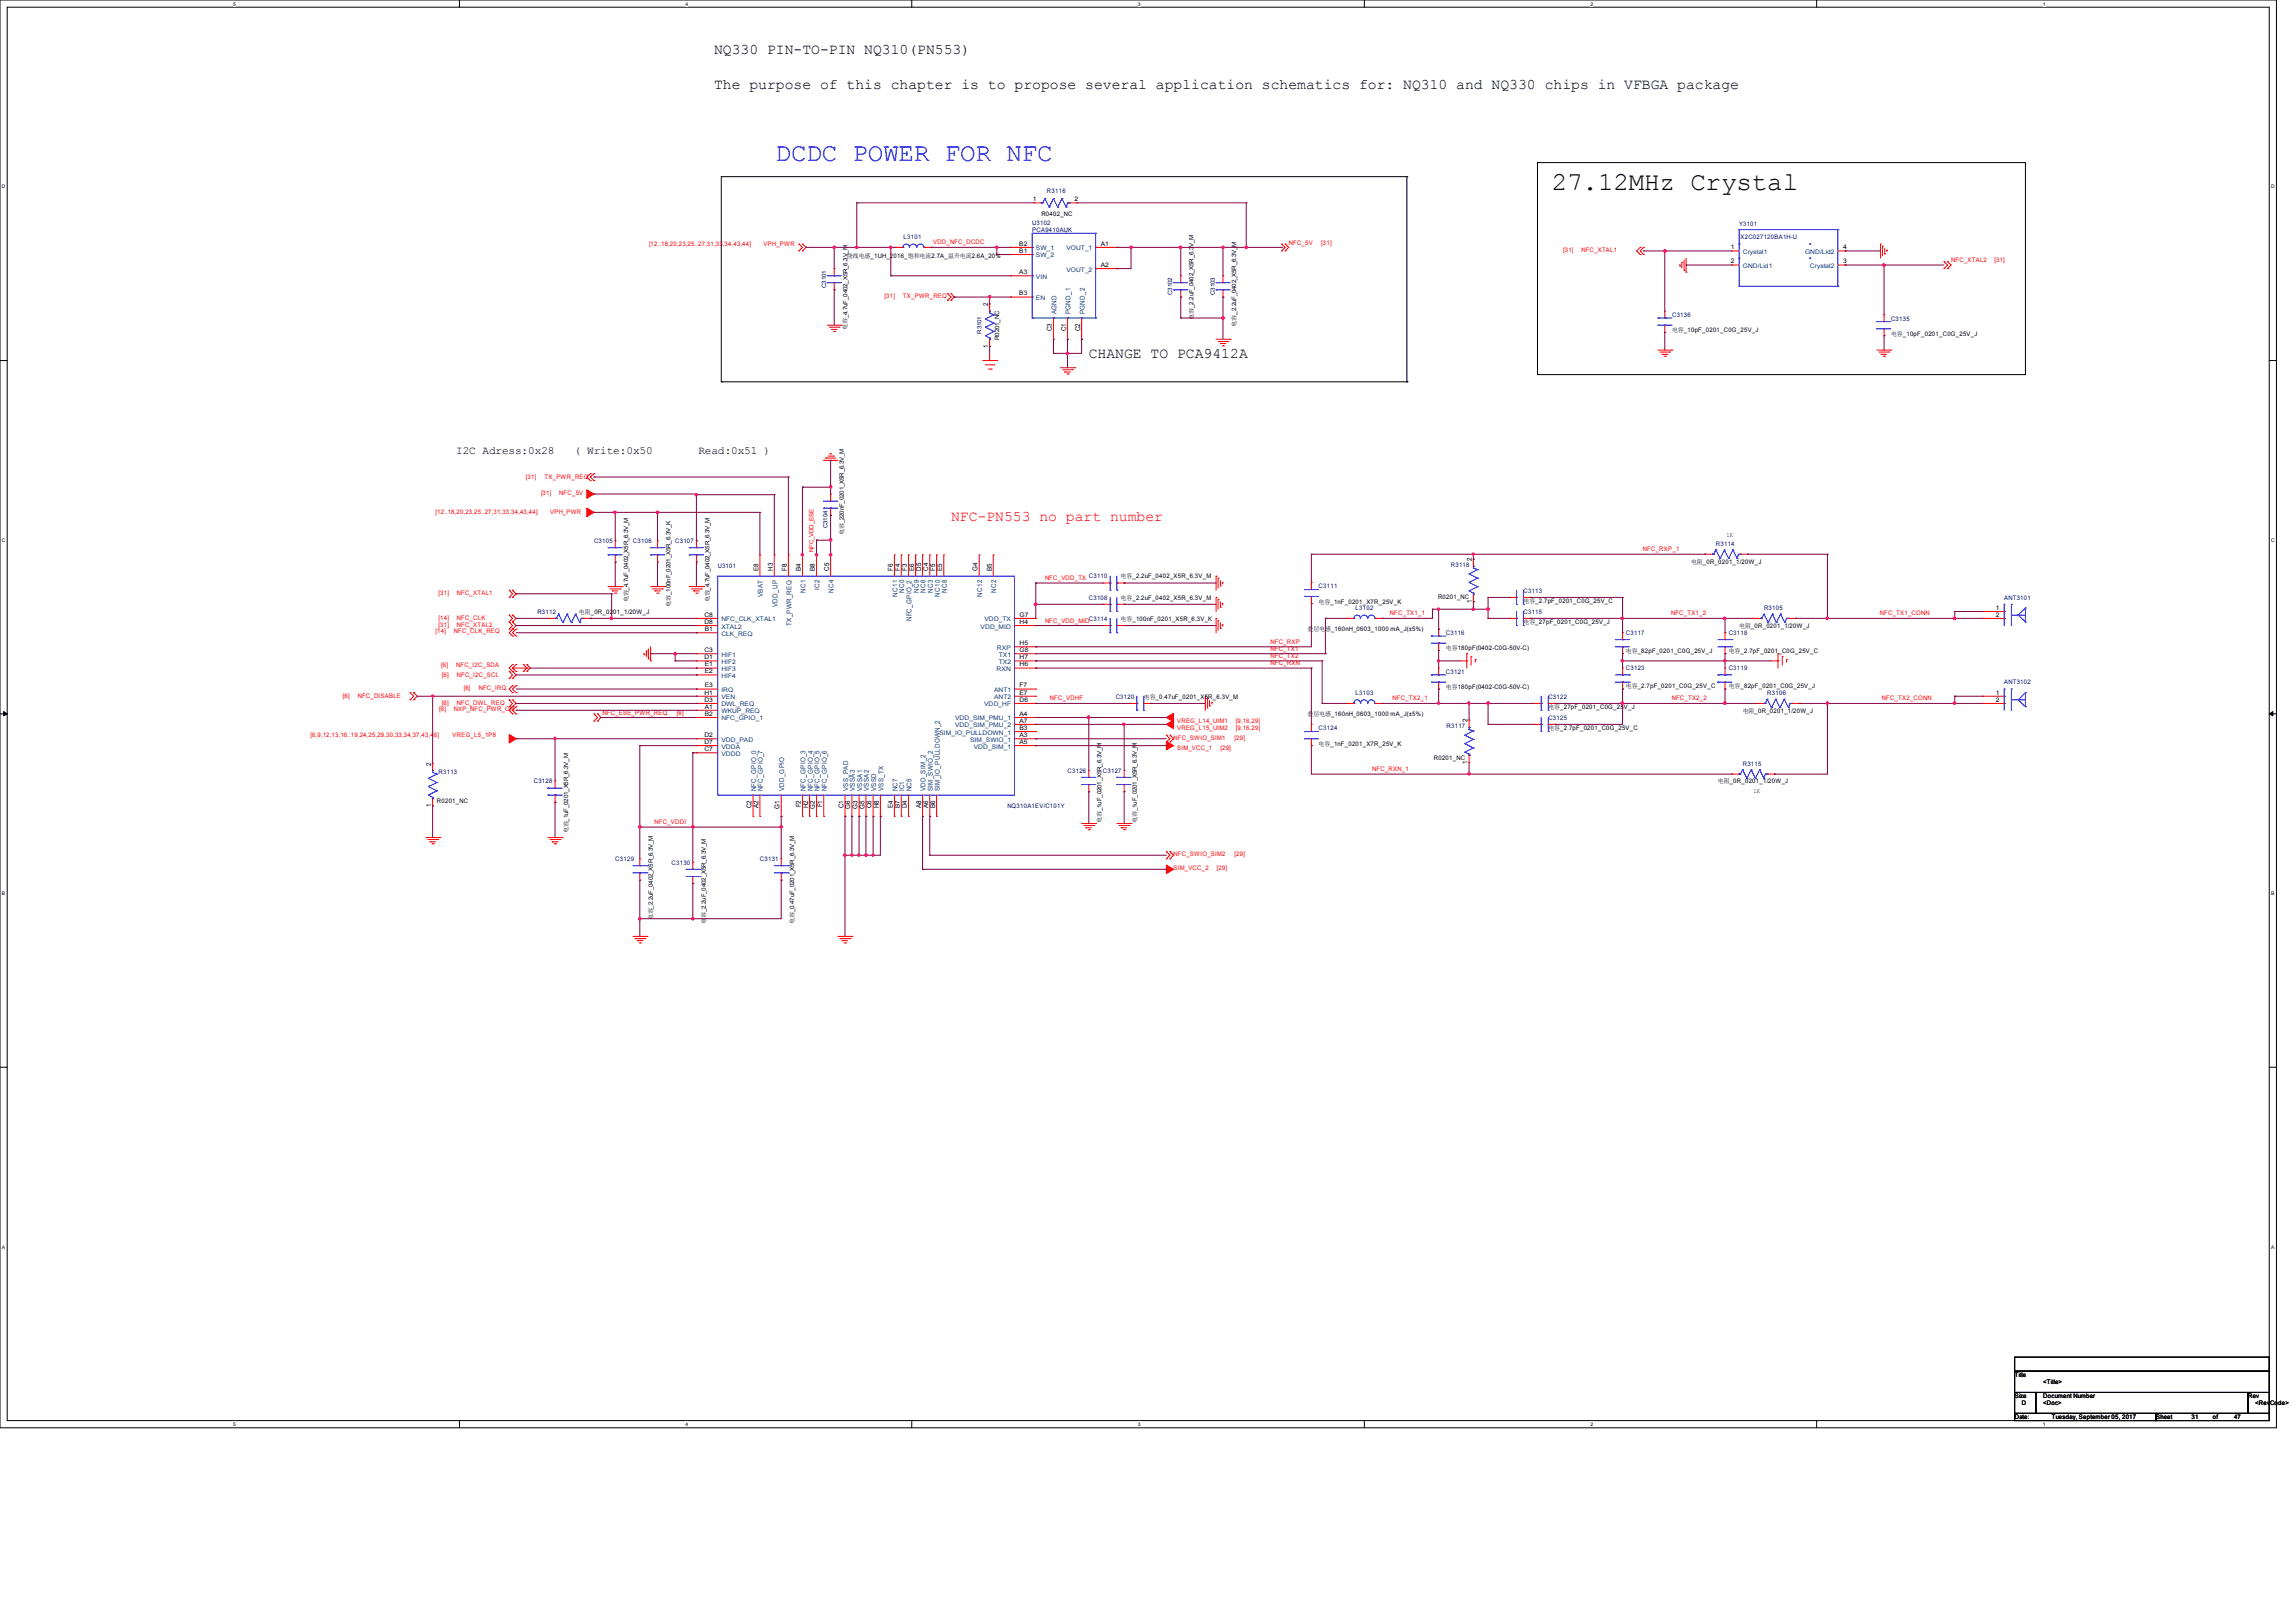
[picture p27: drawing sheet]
<svg xmlns="http://www.w3.org/2000/svg" width="297mm" height="210mm" viewBox="0 0 297 210" stroke-linecap="round" stroke-linejoin="round" font-family="sans-serif">
<defs><g id="words">
<text font-size="3.3" fill="#00f" x="100.3" y="20.8">DCDC POWER FOR NFC</text>
<text font-size="3.3" x="200.7" y="24.6">27.12MHz Crystal</text>
<g font-size="1.9">
<text x="92.4" y="7">NQ330 PIN-TO-PIN NQ310(PN553)</text>
<text x="92.4" y="11.6">The purpose of this chapter is to propose several application schematics for: NQ310 and NQ330 chips in VFBGA package</text>
<text x="140.8" y="46.3">CHANGE TO PCA9412A</text>
</g>
<text font-size="1.9" fill="#f00" x="123" y="67.4">NFC-PN553 no part number</text>
<g font-size="1.4">
<text x="59" y="58.8">I2C Adress:0x28</text>
<text x="74.3" y="58.8">( Write:0x50</text>
<text x="90.4" y="58.8">Read:0x51 )</text>
</g>
<g font-size=".9">
<text x="127.8" y="39.6" transform="rotate(-90 127.8 39.6)">2</text>
<text x="127.8" y="45" transform="rotate(-90 127.8 45)">1</text>
<text x="136.1" y="42.9" transform="rotate(-90 136.1 42.9)">C3</text>
<text x="137.9" y="42.9" transform="rotate(-90 137.9 42.9)">C1</text>
<text x="139.7" y="42.9" transform="rotate(-90 139.7 42.9)">C2</text>
<text x="98.1" y="73.9" transform="rotate(-90 98.1 73.9)">E8</text>
<text x="100" y="73.9" transform="rotate(-90 100 73.9)">H3</text>
<text x="101.8" y="73.9" transform="rotate(-90 101.8 73.9)">F8</text>
<text x="103.6" y="73.9" transform="rotate(-90 103.6 73.9)">B4</text>
<text x="105.4" y="73.9" transform="rotate(-90 105.4 73.9)">B8</text>
<text x="107.2" y="73.9" transform="rotate(-90 107.2 73.9)">C5</text>
<text x="115.5" y="73.9" transform="rotate(-90 115.5 73.9)">F6</text>
<text x="116.4" y="73.9" transform="rotate(-90 116.4 73.9)">F4</text>
<text x="117.3" y="73.9" transform="rotate(-90 117.3 73.9)">F3</text>
<text x="118.3" y="73.9" transform="rotate(-90 118.3 73.9)">E6</text>
<text x="119.1" y="73.9" transform="rotate(-90 119.1 73.9)">D5</text>
<text x="120.1" y="73.9" transform="rotate(-90 120.1 73.9)">C4</text>
<text x="121" y="73.9" transform="rotate(-90 121 73.9)">F5</text>
<text x="121.9" y="73.9" transform="rotate(-90 121.9 73.9)">E5</text>
<text x="126.5" y="73.9" transform="rotate(-90 126.5 73.9)">G4</text>
<text x="128.3" y="73.9" transform="rotate(-90 128.3 73.9)">B5</text>
<text x="190.4" y="72.6" transform="rotate(-90 190.4 72.6)">2</text>
<text x="190.4" y="78" transform="rotate(-90 190.4 78)">1</text>
<text x="189.8" y="93.5" transform="rotate(-90 189.8 93.5)">2</text>
<text x="55.8" y="99.1" transform="rotate(-90 55.8 99.1)">2</text>
<text x="189.8" y="98.8" transform="rotate(-90 189.8 98.8)">1</text>
<text x="55.8" y="104.4" transform="rotate(-90 55.8 104.4)">1</text>
<text x="97.2" y="104.6" transform="rotate(-90 97.2 104.6)">C2</text>
<text x="98.1" y="104.6" transform="rotate(-90 98.1 104.6)">A2</text>
<text x="100.8" y="104.6" transform="rotate(-90 100.8 104.6)">G1</text>
<text x="103.6" y="104.5" transform="rotate(-90 103.6 104.5)">F2</text>
<text x="104.5" y="104.6" transform="rotate(-90 104.5 104.6)">H2</text>
<text x="105.4" y="104.6" transform="rotate(-90 105.4 104.6)">G2</text>
<text x="106.4" y="104.5" transform="rotate(-90 106.4 104.5)">F1</text>
<text x="109.1" y="104.6" transform="rotate(-90 109.1 104.6)">C1</text>
<text x="110" y="104.6" transform="rotate(-90 110 104.6)">G6</text>
<text x="110.9" y="104.6" transform="rotate(-90 110.9 104.6)">G3</text>
<text x="111.8" y="104.6" transform="rotate(-90 111.8 104.6)">G5</text>
<text x="112.7" y="104.6" transform="rotate(-90 112.7 104.6)">C6</text>
<text x="113.7" y="104.6" transform="rotate(-90 113.7 104.6)">H8</text>
<text x="115.5" y="104.6" transform="rotate(-90 115.5 104.6)">E4</text>
<text x="116.4" y="104.6" transform="rotate(-90 116.4 104.6)">B7</text>
<text x="117.3" y="104.6" transform="rotate(-90 117.3 104.6)">D4</text>
<text x="119.1" y="104.6" transform="rotate(-90 119.1 104.6)">A8</text>
<text x="120.1" y="104.6" transform="rotate(-90 120.1 104.6)">A6</text>
<text x="121" y="104.6" transform="rotate(-90 121 104.6)">B6</text>
</g>
<g font-size=".9" fill="#004080">
<text x="136.7" y="40.7" transform="rotate(-90 136.7 40.7)">AGND</text>
<text x="138.5" y="40.7" transform="rotate(-90 138.5 40.7)">PGND_1</text>
<text x="140.3" y="40.7" transform="rotate(-90 140.3 40.7)">PGND_2</text>
<text x="98.7" y="77.3" transform="rotate(-90 98.7 77.3)">VBAT</text>
<text x="104.2" y="76.8" transform="rotate(-90 104.2 76.8)">NC1</text>
<text x="106" y="76.4" transform="rotate(-90 106 76.4)">IC2</text>
<text x="107.8" y="76.8" transform="rotate(-90 107.8 76.8)">NC4</text>
<text x="116.1" y="77.2" transform="rotate(-90 116.1 77.2)">NC11</text>
<text x="117" y="76.8" transform="rotate(-90 117 76.8)">NC0</text>
<text x="118.8" y="76.8" transform="rotate(-90 118.8 76.8)">NC9</text>
<text x="119.7" y="76.8" transform="rotate(-90 119.7 76.8)">NC6</text>
<text x="120.7" y="76.8" transform="rotate(-90 120.7 76.8)">NC3</text>
<text x="121.6" y="77.2" transform="rotate(-90 121.6 77.2)">NC10</text>
<text x="122.5" y="76.8" transform="rotate(-90 122.5 76.8)">NC8</text>
<text x="127.1" y="77.2" transform="rotate(-90 127.1 77.2)">NC12</text>
<text x="128.9" y="76.8" transform="rotate(-90 128.9 76.8)">NC2</text>
<text x="100.6" y="78.6" transform="rotate(-90 100.6 78.6)">VDD_UP</text>
<text x="102.4" y="81" transform="rotate(-90 102.4 81)">TX_PWR_REQ</text>
<text x="117.9" y="80.4" transform="rotate(-90 117.9 80.4)">NFC_GPIO_2</text>
<text x="97.8" y="102.4" transform="rotate(-90 97.8 102.4)">NFC_GPIO_0</text>
<text x="98.7" y="102.4" transform="rotate(-90 98.7 102.4)">NFC_GPIO_7</text>
<text x="101.4" y="102.4" transform="rotate(-90 101.4 102.4)">VDD_GPIO</text>
<text x="104.2" y="102.4" transform="rotate(-90 104.2 102.4)">NFC_GPIO_3</text>
<text x="105.1" y="102.4" transform="rotate(-90 105.1 102.4)">NFC_GPIO_4</text>
<text x="106" y="102.4" transform="rotate(-90 106 102.4)">NFC_GPIO_5</text>
<text x="106.9" y="102.4" transform="rotate(-90 106.9 102.4)">NFC_GPIO_6</text>
<text x="109.7" y="102.4" transform="rotate(-90 109.7 102.4)">VSS_PAD</text>
<text x="110.6" y="102.4" transform="rotate(-90 110.6 102.4)">VSSA3</text>
<text x="111.5" y="102.4" transform="rotate(-90 111.5 102.4)">VSSA1</text>
<text x="112.4" y="102.4" transform="rotate(-90 112.4 102.4)">VSSA2</text>
<text x="113.3" y="102.4" transform="rotate(-90 113.3 102.4)">VSSD</text>
<text x="114.3" y="102.4" transform="rotate(-90 114.3 102.4)">VSS_TX</text>
<text x="116.1" y="102.4" transform="rotate(-90 116.1 102.4)">NC7</text>
<text x="117" y="102.4" transform="rotate(-90 117 102.4)">IC1</text>
<text x="117.9" y="102.4" transform="rotate(-90 117.9 102.4)">NC5</text>
<text x="119.7" y="102.4" transform="rotate(-90 119.7 102.4)">VDD_SIM_2</text>
<text x="120.7" y="102.4" transform="rotate(-90 120.7 102.4)">SIM_SWIO_2</text>
<text x="121.6" y="102.4" transform="rotate(-90 121.6 102.4)">SIM_IO_PULLDOWN_2</text>
</g>
<g font-size=".8" fill="#000080">
<text x="133.5" y="29.1">U3102</text>
<text x="135.4" y="24.9">R3116</text>
<text x="225" y="29.3">Y3101</text>
<text x="116.9" y="30.9">L3101</text>
<text x="133.5" y="30.1">PCA9410AUK</text>
<text x="225.1" y="30.9">X2C027120BA1H-U</text>
<text x="106.9" y="37.3" transform="rotate(-90 106.9 37.3)">C3101</text>
<text x="151.6" y="38.1" transform="rotate(-90 151.6 38.1)">C3102</text>
<text x="157.2" y="38.1" transform="rotate(-90 157.2 38.1)">C3103</text>
<text x="216.3" y="41">C3136</text>
<text x="244.6" y="41.5">C3135</text>
<text x="127" y="43.2" transform="rotate(-90 127 43.2)">R3101</text>
<text x="76.8" y="70.3">C3105</text>
<text x="81.9" y="70.3">C3106</text>
<text x="87.3" y="70.3">C3107</text>
<text x="107" y="68.3" transform="rotate(-90 107 68.3)">C3104</text>
<text x="222" y="70.7">R3114</text>
<text x="92.8" y="73.5">U3101</text>
<text x="140.9" y="74.8">C3110</text>
<text x="140.9" y="77.6">C3108</text>
<text x="170.6" y="76.1">C3111</text>
<text x="187.7" y="73.4">R3118</text>
<text x="197.1" y="76.7">C3113</text>
<text x="259.3" y="77.6">ANT3101</text>
<text x="69.5" y="79.4">R3112</text>
<text x="140.9" y="80.3">C3114</text>
<text x="175.4" y="79">L3102</text>
<text x="187" y="82.2">C3116</text>
<text x="197.1" y="79.4">C3115</text>
<text x="210.3" y="82.2">C3117</text>
<text x="223.6" y="82.2">C3118</text>
<text x="228.2" y="79">R3105</text>
<text x="175.4" y="89.9">L3103</text>
<text x="187" y="87.2">C3121</text>
<text x="210.3" y="86.7">C3123</text>
<text x="223.6" y="86.7">C3119</text>
<text x="228.6" y="89.9">R3106</text>
<text x="259.3" y="88.6">ANT3102</text>
<text x="144.3" y="90.4">C3120</text>
<text x="170.6" y="94.5">C3124</text>
<text x="187.1" y="94.2">R3117</text>
<text x="200.3" y="93.1">C3125</text>
<text x="200.3" y="90.4">C3122</text>
<text x="56.7" y="100.2">R3113</text>
<text x="69.1" y="101.3">C3128</text>
<text x="138.1" y="100">C3126</text>
<text x="142.7" y="100">C3127</text>
<text x="225.4" y="99.1">R3115</text>
<text x="130.3" y="104.6">NQ310A1EV/C101Y</text>
<text x="79.6" y="111.4">C3129</text>
<text x="86.9" y="111.9">C3130</text>
<text x="98.3" y="111.4">C3131</text>
</g>
<g font-size=".8">
<text x="133.6" y="26">1</text>
<text x="134.7" y="27.9">R0402_NC</text>
<text x="139" y="26">2</text>
<text x="109.6" y="33.4">绕线电感_1UH_2016_饱和电流2.7A_温升电流2.6A_20%</text>
<text x="131.8" y="31.8">B2</text>
<text x="131.8" y="32.7">B1</text>
<text x="131.8" y="35.5">A3</text>
<text x="142.4" y="34.5">A2</text>
<text x="142.4" y="31.8">A1</text>
<text x="223.9" y="32.3">1</text>
<text x="223.9" y="34.1">2</text>
<text x="238.4" y="34.1">3</text>
<text x="238.4" y="32.3">4</text>
<text x="131.8" y="38.2">B3</text>
<text x="154.4" y="41.4" transform="rotate(-90 154.4 41.4)">电容_2.2uF_0402_X5R_6.3V_M</text>
<text x="109.6" y="42.7" transform="rotate(-90 109.6 42.7)">电容_4.7uF_0402_X5R_6.3V_M</text>
<text x="129.3" y="44" transform="rotate(-90 129.3 44)">R0201_NC</text>
<text x="159.9" y="42.2" transform="rotate(-90 159.9 42.2)">电容_2.2uF_0402_X5R_6.3V_M</text>
<text x="216.3" y="43">电容_10pF_0201_C0G_25V_J</text>
<text x="244.6" y="43.5">电容_10pF_0201_C0G_25V_J</text>
<text x="109.1" y="69.3" transform="rotate(-90 109.1 69.3)">电容_220nF_0201_X5R_6.3V_M</text>
<text x="223.3" y="69.5">1K</text>
<text x="81.2" y="77.9" transform="rotate(-90 81.2 77.9)">电容_4.7uF_0402_X5R_6.3V_M</text>
<text x="91.8" y="77.9" transform="rotate(-90 91.8 77.9)">电容_4.7uF_0402_X5R_6.3V_M</text>
<text x="145" y="74.8">电容_2.2uF_0402_X5R_6.3V_M</text>
<text x="145" y="77.6">电容_2.2uF_0402_X5R_6.3V_M</text>
<text x="186" y="77.5">R0201_NC</text>
<text x="218.7" y="72.9">电阻_0R_0201_1/20W_J</text>
<text x="74.9" y="79.5">电阻_0R_0201_1/20W_J</text>
<text x="86.7" y="78.5" transform="rotate(-90 86.7 78.5)">电容_100nF_0201_X5R_6.3V_K</text>
<text x="91.1" y="79.8">C8</text>
<text x="91.1" y="80.7">D8</text>
<text x="91.2" y="81.7">B1</text>
<text x="131.9" y="80.7">H4</text>
<text x="131.9" y="79.8">G7</text>
<text x="131.9" y="83.5">H5</text>
<text x="145" y="80.3">电容_100nF_0201_X5R_6.3V_K</text>
<text x="169.1" y="81.7">叠层电感_160nH_0603_1000 mA_J(±5%)</text>
<text x="170.6" y="78.1">电容_1nF_0201_X7R_25V_K</text>
<text x="197.1" y="78.1">电容_2.7pF_0201_C0G_25V_C</text>
<text x="197.1" y="80.8">电容_27pF_0201_C0G_25V_J</text>
<text x="225" y="81.2">电阻_0R_0201_1/20W_J</text>
<text x="258.2" y="78.9">1</text>
<text x="258.2" y="79.8">2</text>
<text x="91.1" y="84.4">C3</text>
<text x="91.1" y="85.3">D1</text>
<text x="91.1" y="89.9">H1</text>
<text x="91.2" y="86.2">E1</text>
<text x="91.2" y="87.1">E2</text>
<text x="91.2" y="88.9">E3</text>
<text x="131.9" y="84.4">G8</text>
<text x="131.9" y="85.3">H7</text>
<text x="131.9" y="89.9">E7</text>
<text x="131.9" y="88.9">F7</text>
<text x="131.9" y="86.2">H6</text>
<text x="187" y="84.2">电容180pF(0402-C0G-50V-C)</text>
<text x="187" y="89.2">电容180pF(0402-C0G-50V-C)</text>
<text x="210.3" y="84.5">电容_82pF_0201_C0G_25V_J</text>
<text x="210.3" y="89">电容_2.7pF_0201_C0G_25V_C</text>
<text x="223.6" y="84.5">电容_2.7pF_0201_C0G_25V_C</text>
<text x="223.6" y="89">电容_82pF_0201_C0G_25V_J</text>
<text x="258.2" y="89.9">1</text>
<text x="91.1" y="95.4">D2</text>
<text x="91.1" y="90.8">D3</text>
<text x="91.2" y="91.7">A1</text>
<text x="91.2" y="92.6">B2</text>
<text x="131.9" y="95.4">A3</text>
<text x="131.9" y="92.6">A4</text>
<text x="131.9" y="93.5">A7</text>
<text x="131.9" y="94.4">B3</text>
<text x="131.9" y="90.8">D6</text>
<text x="148" y="90.4">电容_0.47uF_0201_X5R_6.3V_M</text>
<text x="169.1" y="92.7">叠层电感_160nH_0603_1000 mA_J(±5%)</text>
<text x="200.3" y="94.5">电容_2.7pF_0201_C0G_25V_C</text>
<text x="200.3" y="91.8">电容_27pF_0201_C0G_25V_J</text>
<text x="225.4" y="92.2">电阻_0R_0201_1/20W_J</text>
<text x="258.2" y="90.8">2</text>
<text x="91.1" y="97.2">C7</text>
<text x="91.1" y="96.3">D7</text>
<text x="131.9" y="96.3">A5</text>
<text x="170.6" y="96.5">电容_1nF_0201_X7R_25V_K</text>
<text x="185.5" y="98.3">R0201_NC</text>
<text x="222.2" y="101.3">电阻_0R_0201_1/20W_J</text>
<text x="56.5" y="103.8">R0201_NC</text>
<text x="73.5" y="107.8" transform="rotate(-90 73.5 107.8)">电容_1uF_0201_X5R_6.3V_M</text>
<text x="142.5" y="106.5" transform="rotate(-90 142.5 106.5)">电容_1uF_0201_X5R_6.3V_M</text>
<text x="147.1" y="106.5" transform="rotate(-90 147.1 106.5)">电容_1uF_0201_X5R_6.3V_M</text>
<text x="226.8" y="102.6">1K</text>
<text x="84.5" y="119.1" transform="rotate(-90 84.5 119.1)">电容_2.2uF_0402_X5R_6.3V_M</text>
<text x="91.3" y="119.5" transform="rotate(-90 91.3 119.5)">电容_2.2uF_0402_X5R_6.3V_M</text>
<text x="102.7" y="119.5" transform="rotate(-90 102.7 119.5)">电容_0.47uF_0201_X5R_6.3V_M</text>
<text x="260.6" y="178.2">Title</text>
<text x="264.3" y="179.1">&lt;Title&gt;</text>
<text x="260.6" y="180.9">Size</text>
<text x="260.6" y="183.6">Date:</text>
<text x="261.6" y="181.8">D</text>
<text x="264.3" y="180.9">Document Number</text>
<text x="264.3" y="181.8">&lt;Doc&gt;</text>
<text x="265.4" y="183.6">Tuesday, September 05, 2017</text>
<text x="278.9" y="183.6">Sheet</text>
<text x="283.5" y="183.6">31</text>
<text x="286.2" y="183.6">of</text>
<text x="289" y="183.6">47</text>
<text x="290.8" y="180.9">Rev</text>
<text x="291.7" y="181.8">&lt;RevCode&gt;</text>
</g>
<g font-size=".8" fill="#f00">
<text x="84" y="31.9">[12..18,20,23,25..27,31,33,34,43,44]</text>
<text x="98.8" y="31.9">VPH_PWR</text>
<text x="120.7" y="31.6">VDD_NFC_DCDC</text>
<text x="166.7" y="31.7">NFC_5V</text>
<text x="170.9" y="31.7">[31]</text>
<text x="202.2" y="32.6">[31]</text>
<text x="204.6" y="32.6">NFC_XTAL1</text>
<text x="252.4" y="34">NFC_XTAL2</text>
<text x="258" y="34">[31]</text>
<text x="114.4" y="38.5">[31]</text>
<text x="116.8" y="38.5">TX_PWR_REQ</text>
<text x="68" y="61.9">[31]</text>
<text x="70" y="64.1">[31]</text>
<text x="70.4" y="61.9">TX_PWR_REQ</text>
<text x="72.4" y="64.1">NFC_5V</text>
<text x="56.3" y="66.5">[12..18,20,23,25..27,31,33,34,43,44]</text>
<text x="71.2" y="66.5">VPH_PWR</text>
<text x="105.2" y="71.5" transform="rotate(-90 105.2 71.5)">NFC_VDD_ESE</text>
<text x="212.5" y="71.3">NFC_RXP_1</text>
<text x="56.7" y="77">[31]</text>
<text x="59.1" y="77">NFC_XTAL1</text>
<text x="135.2" y="75.1">NFC_VDD_TX</text>
<text x="56.3" y="82">[14]</text>
<text x="56.7" y="80.2">[14]</text>
<text x="56.7" y="81.2">[31]</text>
<text x="58.7" y="82">NFC_CLK_REQ</text>
<text x="59.1" y="80.2">NFC_CLK</text>
<text x="59.1" y="81.2">NFC_XTAL2</text>
<text x="135.2" y="80.6">NFC_VDD_MID</text>
<text x="164.3" y="83.3">NFC_RXP</text>
<text x="179.8" y="79.6">NFC_TX1_1</text>
<text x="216.2" y="79.6">NFC_TX1_2</text>
<text x="243.2" y="79.6">NFC_TX1_CONN</text>
<text x="57.1" y="86.3">[6]</text>
<text x="57.2" y="87.5">[6]</text>
<text x="59" y="86.3">NFC_I2C_SDA</text>
<text x="59.1" y="87.5">NFC_I2C_SCL</text>
<text x="60" y="89.3">[6]</text>
<text x="61.9" y="89.3">NFC_IRQ</text>
<text x="164.3" y="85.1">NFC_TX2</text>
<text x="164.3" y="86.1">NFC_RXN</text>
<text x="164.3" y="84.2">NFC_TX1</text>
<text x="40.2" y="95.4">[6,9,12,13,16..19,24,25,29,30,33,34,37,43,46]</text>
<text x="44.4" y="90.3">[6]</text>
<text x="46.3" y="90.3">NFC_DISABLE</text>
<text x="56.8" y="92">[6]</text>
<text x="57.2" y="91.2">[6]</text>
<text x="58.6" y="95.4">VREG_L5_1P8</text>
<text x="58.7" y="92">NXP_NFC_PWR_ON</text>
<text x="59.1" y="91.2">NFC_DWL_REQ</text>
<text x="77.9" y="92.5">NFC_ESE_PWR_REQ</text>
<text x="87.6" y="92.5">[6]</text>
<text x="135.8" y="90.6">NFC_VDHF</text>
<text x="151.8" y="95.8">NFC_SWIO_SIM1</text>
<text x="152.3" y="94.4">VREG_L15_UIM2</text>
<text x="152.3" y="93.5">VREG_L14_UIM1</text>
<text x="159.7" y="95.8">[29]</text>
<text x="159.9" y="94.4">[9,16,29]</text>
<text x="159.9" y="93.5">[9,16,29]</text>
<text x="180.1" y="90.6">NFC_TX2_1</text>
<text x="216.3" y="90.6">NFC_TX2_2</text>
<text x="243.4" y="90.6">NFC_TX2_CONN</text>
<text x="152.3" y="97.1">SIM_VCC_1</text>
<text x="157.9" y="97.1">[29]</text>
<text x="177.5" y="99.8">NFC_RXN_1</text>
<text x="84.7" y="106.6">NFC_VDDI</text>
<text x="151.8" y="110.8">NFC_SWIO_SIM2</text>
<text x="151.8" y="112.6">SIM_VCC_2</text>
<text x="157.4" y="112.6">[29]</text>
<text x="159.7" y="110.8">[29]</text>
</g>
<g font-size=".8" fill="#004080">
<text x="134" y="32.4">SW_1</text>
<text x="134" y="33.3">SW_2</text>
<text x="137.9" y="35.1">VOUT_2</text>
<text x="137.9" y="32.4">VOUT_1</text>
<text x="225.4" y="32.9">Crystal1</text>
<text x="225.4" y="34.7">GND/Lid1</text>
<text x="233.5" y="32.9">GND/Lid2</text>
<text x="234.1" y="34.7">Crystal2</text>
<text x="134" y="38.8">EN</text>
<text x="134" y="36.1">VIN</text>
<text x="93.3" y="82.3">CLK_REQ</text>
<text x="93.3" y="80.4">NFC_CLK_XTAL1</text>
<text x="93.3" y="81.3">XTAL2</text>
<text x="126.8" y="81.3">VDD_MID</text>
<text x="127.4" y="80.4">VDD_TX</text>
<text x="93.3" y="85">HIF1</text>
<text x="93.3" y="85.9">HIF2</text>
<text x="93.3" y="86.8">HIF3</text>
<text x="93.3" y="87.7">HIF4</text>
<text x="93.3" y="89.5">IRQ</text>
<text x="128.6" y="89.5">ANT1</text>
<text x="128.9" y="86.8">RXN</text>
<text x="129" y="84.1">RXP</text>
<text x="129.2" y="85">TX1</text>
<text x="129.2" y="85.9">TX2</text>
<text x="93.3" y="92.3">WKUP_REQ</text>
<text x="93.3" y="93.2">NFC_GPIO_1</text>
<text x="93.3" y="96">VDD_PAD</text>
<text x="93.3" y="91.4">DWL_REQ</text>
<text x="93.3" y="90.5">VEN</text>
<text x="121.5" y="95">SIM_IO_PULLDOWN_1</text>
<text x="123.5" y="93.2">VDD_SIM_PMU_1</text>
<text x="123.5" y="94.1">VDD_SIM_PMU_2</text>
<text x="125.5" y="96">SIM_SWIO_1</text>
<text x="127.3" y="91.4">VDD_HF</text>
<text x="128.6" y="90.5">ANT2</text>
<text x="93.3" y="97.8">VDDD</text>
<text x="93.3" y="96.9">VDDA</text>
<text x="126" y="96.9">VDD_SIM_1</text>
</g>
<g font-size=".6">
<text x="30.2" y=".7">5</text>
<text x="88.7" y=".7">4</text>
<text x="147.2" y=".7">3</text>
<text x="205.7" y=".7">2</text>
<text x="264.2" y=".7">1</text>
<text x=".3" y="24.4">D</text>
<text x="293.8" y="24.4">D</text>
<text x=".3" y="70.1">C</text>
<text x="293.8" y="70.1">C</text>
<text x=".3" y="115.8">B</text>
<text x="293.8" y="115.8">B</text>
<text x=".3" y="161.5">A</text>
<text x="293.8" y="161.5">A</text>
<text x="30.2" y="184.5">5</text>
<text x="88.7" y="184.5">4</text>
<text x="147.2" y="184.5">3</text>
<text x="205.7" y="184.5">2</text>
<text x="264.2" y="184.5">1</text>
</g>
</g></defs>
<path d="M0 0h294.5v184.7h-294.5zM.9 .9h292.6v182.9h-292.6z" fill="none" stroke="#000" stroke-width=".13"/>
<g fill="#fff">
<path d="M30.2 .1h.3v.7h-.3z"/>
<path d="M30.2 183.9h.3v.8h-.3z"/>
</g>
<path d="M59.4 0v.9M59.4 183.8v.9" fill="none" stroke="#000" stroke-width=".13"/>
<g fill="#fff">
<path d="M88.7 .1h.3v.7h-.3z"/>
<path d="M88.7 183.9h.3v.8h-.3z"/>
</g>
<path d="M117.9 0v.9M117.9 183.8v.9" fill="none" stroke="#000" stroke-width=".13"/>
<g fill="#fff">
<path d="M147.2 .1h.3v.7h-.3z"/>
<path d="M147.2 183.9h.3v.8h-.3z"/>
</g>
<path d="M176.5 0v.9M176.5 183.8v.9" fill="none" stroke="#000" stroke-width=".13"/>
<g fill="#fff">
<path d="M205.7 .1h.4v.7h-.4z"/>
<path d="M205.7 183.9h.4v.8h-.4z"/>
</g>
<path d="M235 0v.9M235 183.8v.9" fill="none" stroke="#000" stroke-width=".13"/>
<g fill="#fff">
<path d="M264.2 .1h.4v.7h-.4z"/>
<path d="M264.2 183.9h.4v.8h-.4z"/>
<path d="M.3 23.8h.4v.7h-.4z"/>
<path d="M293.8 23.8h.5v.7h-.5z"/>
<path d="M.3 69.5h.4v.7h-.4z"/>
<path d="M293.8 69.5h.5v.7h-.5z"/>
</g>
<path d="M0 46.7h.9M293.5 46.7h1" fill="none" stroke="#000" stroke-width=".13"/>
<g fill="#fff">
<path d="M.3 115.2h.4v.8h-.4z"/>
<path d="M293.8 115.2h.4v.8h-.4z"/>
</g>
<path d="M0 92.4h.9M293.5 92.4h1" fill="none" stroke="#000" stroke-width=".13"/>
<path d="M.5 92.1l.4 .3-.4 .2zM293.5 92.4l.5-.3v.5z" fill="#000" stroke="#000" stroke-width=".13"/>
<g fill="#fff">
<path d="M.3 161h.3v.7h-.3z"/>
<path d="M293.8 161h.4v.7h-.4z"/>
</g>
<g fill="none" stroke="#000" stroke-width=".13">
<path d="M182 22.9h-88.7v26.5M182 22.9h.1M182 22.9v26.5M198.9 21h63.1v27.5h-63.1zM93.3 49.4h.1M93.3 49.4h88.7M182 49.4h.1M0 138.1h.9M293.5 138.1h1M260.6 175.6h32.9v1.8h-32.9zM260.6 177.4h32.9v2.8h-32.9zM260.6 180.2h2.8v2.7h-2.8z"/>
<path d="M260.6 182.9h18.3v.9h-18.3zM263.4 180.2h27.4v2.7h-27.4zM278.9 182.9h14.6v.9h-14.6zM290.8 180.2h2.7v2.7h-2.7z"/>
</g>
<g fill="none" stroke="#f00" stroke-width=".13">
<path d="M103.3 31.6h.1M103.3 32.5h.1M103.3 31.6l.5 .4-.5 .5M103.8 32.5h.1M103.8 31.6h.1M103.8 31.6l.5 .4-.5 .5M107.9 34.8h.1M107.9 37.5h.1M107.9 34.8v.9M107.9 36.6v.9M115.9 32h.9M115.9 32h.1"/>
<path d="M119.5 32h.9M120.4 32h.1M122.6 38h.1M122.6 38.9h.1M122.6 38l.4 .4-.4 .5M123 38l.4 .4-.4 .5M123 38.9h.1M123 38h.1M128 39.3h.1M128 39.3v1M130.8 38.4h2.7M130.8 32h2.7"/>
<path d="M130.8 32.9h2.7M130.8 35.7h2.7M130.8 38.4h.1M130.8 32h.1M130.8 32.9h.1M130.8 35.7h.1M133.8 26.2h.1M133.8 26.2h.9M138.3 26.2h1M139.3 26.2h.1M141.7 32h2.8M141.7 34.8h2.8"/>
<path d="M144.5 34.8h.1M144.5 32h.1M152.7 35.7h.1M152.7 38.4h.1M152.7 35.7v.9M152.7 37.5v.9M158.2 35.7h.1M158.2 38.4h.1M158.2 35.7v.9M158.2 37.5v.9M165.8 32.5h.1M165.8 31.6h.1"/>
<path d="M165.8 31.6l.4 .4-.4 .5M166.2 32.5h.1M166.2 31.6h.1M166.2 31.6l.5 .4-.5 .5M212.2 32l-.5 .5 .5 .4M212.2 32h.1M212.2 32.9h.1M212.6 32l-.4 .5 .4 .4M212.6 32h.1M212.6 32.9h.1M217.3 34.4h.1M217.3 34.2v.2"/>
<path d="M217.6 34h.1M217.6 34v.7M217.8 35h.1M217.8 33.7v1.3M218.1 35.2h.1M218.1 33.4v1.8M224 32.5h.1M224 34.3h.1M224 32.5h1M224 34.3h1M237.7 32.5h1M237.7 34.3h1"/>
<path d="M238.7 34.3h.1M238.7 32.5h.1M243.2 31.6h.1M243.2 31.6v1.8M243.5 31.8h.1M243.5 31.8v1.3M243.8 32.9h.1M243.8 32.1v.8M244.1 32.4h.1M244.1 32.4v.2M251.5 34.8h.1M251.5 33.9h.1"/>
<path d="M251.5 33.9l.4 .4-.4 .5M251.9 34.8h.1M251.9 33.9h.1M251.9 33.9l.5 .4-.5 .5M106.6 59.6h.1M106.6 59.6h1.8M106.8 59.3h.1M106.8 59.3h1.3M107 42.1h1.8M107.1 59h.7M107.3 42.3h1.2M107.4 58.7h.2"/>
<path d="M107.4 58.7h.1M107.6 42.6h.1M107.6 42.6h.7M107.8 59h.1M107.8 42.9h.2M108 42.9h.1M108.5 42.3h.1M108.8 42.1h.1M127.1 46.7h1.8M127.5 47.2h1.1M127.8 47.8h.4M128 46.7h.1"/>
<path d="M128 44.8h.1M128 43.9v.9M128 45.7v1M128.2 47.8h.1M128.6 47.2h.1M128.9 46.7h.1M136.3 43.9h.1M136.3 41.1v2.8M137.2 47.6h1.8M137.5 47.8h1.2M137.7 48.1h.1M137.7 48.1h.8"/>
<path d="M138 48.4h.2M138.1 43.9h.1M138.1 41.1v2.8M138.2 48.4h.1M138.7 47.8h.1M139 47.6h.1M139.9 43.9h.1M139.9 41.1v2.8M157.3 43.9h1.8M157.6 44.2h1.2M157.9 44.4h.1M157.9 44.4h.7"/>
<path d="M158.1 44.7h.2M158.3 44.7h.1M158.8 44.2h.1M159.1 43.9h.1M214.5 45.3h1.8M214.7 45.6h1.3M215 45.8h.7M215 45.8h.1M215.3 46.1h.1M215.3 40.3h.1M215.3 43h.1M215.3 40.3v.8"/>
<path d="M215.3 42.1v.9M215.4 46.1h.1M216 45.6h.1M216.3 45.3h.1M242.8 45.3h1.8M243.1 45.6h1.2M243.3 45.8h.8M243.3 45.8h.1M243.6 46.1h.2M243.7 40.7h.1M243.7 43.4h.1M243.7 40.7v.9"/>
<path d="M243.7 42.5v.9M243.8 46.1h.1M244.3 45.6h.1M244.6 45.3h.1M65.9 79.6l.4 .4-.4 .5M65.9 76.4l.4 .4-.4 .5M65.9 79.6h.1M65.9 76.4h.1M65.9 77.3h.1M66.3 79.6l.5 .4-.5 .5M66.3 76.4l.5 .4-.5 .5M66.3 79.6h.1"/>
<path d="M66.3 77.3h.1M66.3 76.4h.1M76.4 61.3l-.5 .4 .5 .5M76.4 61.3h.1M76.4 62.2h.1M76.8 61.3h.1M76.8 62.2h.1M76.8 61.3l-.4 .4 .4 .5M78.7 75.9h1.8M78.9 76.2h1.3M79.2 76.5h.1M79.2 76.5h.7"/>
<path d="M79.5 76.8h.2M79.6 70h.1M79.6 72.7h.1M79.6 70v.9M79.6 71.8v.9M79.7 76.8h.1M80.2 76.2h.1M80.5 75.9h.1M84.2 75.9h1.8M84.4 76.2h1.3M84.7 76.5h.7M84.7 76.5h.1"/>
<path d="M85 76.8h.1M85 70h.1M85 72.7h.1M85 70v.9M85 71.8v.9M85.1 76.8h.1M85.7 76.2h.1M86 75.9h.1M89.2 75.9h1.8M89.5 76.2h1.2M89.7 76.5h.1M89.7 76.5h.8"/>
<path d="M90 76.8h.2M90.1 70h.1M90.1 72.7h.1M90.1 70v.9M90.1 71.8v.9M90.2 76.8h.1M90.7 76.2h.1M91 75.9h.1M98.3 71.8h.1M98.3 71.8v2.7M100.2 71.8h.1M100.2 71.8v2.7"/>
<path d="M102 71.8h.1M102 71.8v2.7M103.8 71.8h.1M103.8 71.8v2.7M105.6 71.8h.1M105.6 71.8v2.7M107.4 63.9h.1M107.4 66.7h.1M107.4 71.8h.1M107.4 63.9v1M107.4 65.7v1M107.4 71.8v2.7"/>
<path d="M115.7 71.8h.1M115.7 71.8v2.7M116.6 71.8h.1M116.6 71.8v2.7M117.5 71.8h.1M117.5 71.8v2.7M118.4 71.8h.1M118.4 71.8v2.7M119.3 71.8h.1M119.3 71.8v2.7M120.3 71.8h.1M120.3 71.8v2.7"/>
<path d="M121.2 71.8h.1M121.2 71.8v2.7M122.1 71.8h.1M122.1 71.8v2.7M126.7 71.8h.1M126.7 71.8v2.7M128.5 71.8h.1M128.5 71.8v2.7M142.7 75.4h.9M142.7 78.2h.9M142.7 75.4h.1M142.7 78.2h.1"/>
<path d="M144.5 75.4h.9M144.5 78.2h.9M145.4 75.4h.1M145.4 78.2h.1M157.3 74.5h.1M157.3 77.3h.1M157.3 74.5v1.9M157.3 77.3v1.8M157.6 74.8h.1M157.6 77.6h.1M157.6 74.8v1.3M157.6 77.6v1.2"/>
<path d="M157.9 75.8h.1M157.9 78.6h.1M157.9 75.1v.7M157.9 77.9v.7M158.1 75.4h.1M158.1 78.1h.1M158.1 75.4v.2M158.1 78.1v.2M169.6 75.4h.1M169.6 78.1h.1M169.6 75.4v.9M169.6 77.2v.9"/>
<path d="M190.6 77.9h.1M190.6 72.3h.1M190.6 72.3v1M190.6 76.9v1M195.2 77.3h.1M195.2 77.3h1M197.1 77.3h.9M198 77.3h.1M220.6 71.7h.9M220.6 71.7h.1M225.1 71.7h1M226.1 71.7h.1"/>
<path d="M256.5 79.1h.1M256.5 79.1h2.7M53 89.6l.5 .5-.5 .5M53 89.6h.1M53 90.6h.1M53.5 90.6h.1M53.5 89.6h.1M53.5 89.6l.5 .5-.5 .5M56 98.8h.1M56 98.8v.9M65.9 86.9l.4 .4-.4 .5M65.9 90.6l.4 .4-.4 .4"/>
<path d="M65.9 80.5l.4 .4-.4 .5M65.9 80.5h.1M65.9 86.9h.1M65.9 87.8h.1M65.9 90.6h.1M65.9 91.4h.1M65.9 81.4h.1M66.3 90.6l.5 .4-.5 .4M66.3 80.5l.5 .4-.5 .5M66.3 80.5h.1M66.3 81.4h.1M66.3 82.3h.1"/>
<path d="M66.3 87.8h.1M66.3 86.9h.1M66.3 86h.1M66.3 88.7h.1M66.3 89.6h.1M66.3 91.4h.1M66.3 90.6h.1M66.3 92.4h.1M66.3 86.4l.5 .5M66.3 86.4h1.9M66.3 81.4l-.4 .5 .4 .4M66.3 86l-.4 .4 .9 .9-.5 .5"/>
<path d="M66.3 88.7l-.4 .5 .4 .4M66.3 91.4l-.4 .5 .4 .5M66.8 81.4h.1M66.8 82.3h.1M66.8 86h.1M66.8 86.9h.1M66.8 88.7h.1M66.8 89.6h.1M66.8 91.4h.1M66.8 92.4h.1M66.8 81.4l-.5 .5 .5 .4M66.8 86l-.5 .4"/>
<path d="M66.8 88.7l-.5 .5 .5 .4M66.8 91.4l-.5 .5 .5 .5M67.7 86h.1M67.7 86.9h.1M67.7 86l.5 .4M68.2 86l.4 .4-.4 .5M68.2 86.9h.1M68.2 86h.1M68.2 86.4h.1M68.2 86.4l-.5 .5M70.9 80h.9M70.9 80h.1"/>
<path d="M75.4 80h1M76.4 80h.1M76.8 92.4h.1M76.8 93.3h.1M76.8 92.4l.5 .4-.5 .5M77.3 92.4l.4 .4-.4 .5M77.3 93.3h.1M77.3 92.4h.1M83.3 84.7h.1M83.3 84.5v.2M83.6 84.2h.1M83.6 84.2v.8"/>
<path d="M83.9 85.3h.1M83.9 83.9v1.4M84.2 85.5h.1M84.2 83.7v1.8M90.1 91.9h.1M90.1 81.9h.1M90.1 92.8h.1M90.1 84.6h.1M90.1 97.4h.1M90.1 80h.1M90.1 85.5h.1M90.1 95.6h.1"/>
<path d="M90.1 91h.1M90.1 96.5h.1M90.1 80.9h.1M90.1 86.4h.1M90.1 87.3h.1M90.1 89.2h.1M90.1 90.1h.1M90.1 85.5h2.7M90.1 86.4h2.7M90.1 80h2.7M90.1 91h2.7M90.1 90.1h2.7"/>
<path d="M90.1 80.9h2.7M90.1 91.9h2.7M90.1 95.6h2.7M90.1 92.8h2.7M90.1 96.5h2.7M90.1 81.9h2.7M90.1 84.6h2.7M90.1 97.4h2.7M90.1 87.3h2.7M90.1 89.2h2.7M131.2 85.5h2.8M131.2 86.4h2.8"/>
<path d="M131.2 80h2.8M131.2 93.7h2.8M131.2 91h2.8M131.2 90.1h2.8M131.2 80.9h2.8M131.2 95.6h2.8M131.2 92.8h2.8M131.2 96.5h2.8M131.2 94.7h2.8M131.2 84.6h2.8M131.2 89.2h2.8M131.2 83.7h2.8"/>
<path d="M134 95.6h.1M134 92.8h.1M134 96.5h.1M134 93.7h.1M134 94.7h.1M134 91h.1M134 90.1h.1M134 89.2h.1M134 80h.1M134 84.6h.1M134 80.9h.1M134 83.7h.1"/>
<path d="M134 86.4h.1M134 85.5h.1M140.8 99.7h.1M140.8 99.7v.9M142.7 80.9h.9M142.7 80.9h.1M144.5 80.9h.9M145.4 99.7h.1M145.4 80.9h.1M145.4 99.7v.9M146.1 91h.1M146.1 91h1"/>
<path d="M148 91h.9M148.9 91h.1M150.9 96h.1M150.9 95.1h.1M150.9 95.1l.4 .5-.4 .4M151.3 95.1l.5 .5-.5 .4M151.3 96h.1M151.3 95.1h.1M155.9 90.1h.1M155.9 90.1v1.8M156.2 90.3h.1M156.2 90.3v1.4"/>
<path d="M156.5 91.4h.1M156.5 90.6v.8M156.8 90.9h.1M156.8 90.9v.2M157.3 80h.1M157.3 80v1.9M157.6 80.3h.1M157.6 80.3v1.3M157.9 81.3h.1M157.9 80.6v.7M158.1 80.9h.1M158.1 80.9v.1"/>
<path d="M169.6 93.7h.1M169.6 96.5h.1M169.6 93.7v1M169.6 95.6v.9M174.2 80h.1M174.2 91h.1M174.2 80h.9M174.2 91h.9M177.9 80h.9M177.9 91h.9M178.8 80h.1M178.8 91h.1"/>
<path d="M186.1 81.4h.1M186.1 84.2h.1M186.1 86.4h.1M186.1 89.2h.1M186.1 81.4v.9M186.1 83.2v1M186.1 86.4v.9M186.1 88.3v.9M188.8 85.5h.9M189.7 85.5h.1M189.7 84.6h.1M189.7 84.6v1.8"/>
<path d="M190 98.7h.1M190 93.2h.1M190 93.2v.9M190 97.7v1M190.3 85h.1M190.3 85v1.1M190.8 85.3h.1M190.8 85.3v.4M195.2 80h.1M195.2 80h1M197.1 80h.9M198 80h.1"/>
<path d="M198.5 93.7h.1M198.5 91h.1M198.5 93.7h.8M198.5 91h.8M200.3 93.7h.9M200.3 91h.9M201.2 93.7h.1M201.2 91h.1M209.9 81.9h.1M209.9 84.6h.1M209.9 89.2h.1M209.9 86.4h.1"/>
<path d="M209.9 81.9v.9M209.9 83.7v.9M209.9 86.4v.9M209.9 88.3v.9M223.1 84.6h.1M223.1 81.9h.1M223.1 86.4h.1M223.1 89.2h.1M223.1 81.9v.9M223.1 83.7v.9M223.1 86.4v.9M223.1 88.3v.9"/>
<path d="M226.8 80h.1M226.8 80h.9M227.2 91h.1M227.2 91h1M229.1 85.5h.9M230 85.5h.1M230 84.6h.1M230 84.6v1.8M230.5 85h.1M230.5 85v1.1M231.1 85.3h.1M231.1 85.3v.4"/>
<path d="M231.4 80h.9M231.8 91h.9M232.3 80h.1M232.7 91h.1M256.5 80h.1M256.5 90.1h.1M256.5 91h.1M256.5 80h2.7M256.5 91h2.7M256.5 90.1h2.7M55.1 108.4h1.8M55.3 108.6h1.3"/>
<path d="M55.6 108.9h.1M55.6 108.9h.7M55.9 109.2h.1M56 104.3h.1M56 103.3v1M56 109.2h.1M56.6 108.6h.1M56.9 108.4h.1M70.9 108.4h1.8M71.2 108.6h1.2M71.4 108.9h.8M71.4 108.9h.1"/>
<path d="M71.7 109.2h.2M71.8 101h.1M71.8 103.8h.1M71.8 101v1M71.8 102.9v.9M71.9 109.2h.1M72.4 108.6h.1M72.7 108.4h.1M82.8 113.9h.1M82.8 111.1h.1M82.8 111.1v.9M82.8 112.9v1"/>
<path d="M89.6 114.3h.1M89.6 111.6h.1M89.6 111.6v.9M89.6 113.4v.9M97.4 105.6h.1M97.4 102.9v2.7M98.3 105.6h.1M98.3 102.9v2.7M101 105.6h.1M101 113.9h.1M101 111.1h.1M101 102.9v2.7"/>
<path d="M101 111.1v.9M101 112.9v1M103.8 105.6h.1M103.8 102.9v2.7M104.7 105.6h.1M104.7 102.9v2.7M105.6 105.6h.1M105.6 102.9v2.7M106.6 105.6h.1M106.6 102.9v2.7M109.3 105.6h.1M109.3 102.9v2.7"/>
<path d="M110.2 105.6h.1M110.2 102.9v2.7M111.1 105.6h.1M111.1 102.9v2.7M112 105.6h.1M112 102.9v2.7M112.9 105.6h.1M112.9 102.9v2.7M113.9 105.6h.1M113.9 102.9v2.7M115.7 105.6h.1M115.7 102.9v2.7"/>
<path d="M116.6 105.6h.1M116.6 102.9v2.7M117.5 105.6h.1M117.5 102.9v2.7M119.3 105.6h.1M119.3 102.9v2.7M120.3 105.6h.1M120.3 102.9v2.7M121.2 105.6h.1M121.2 102.9v2.7M139.9 106.6h1.8M140.2 106.8h1.3"/>
<path d="M140.5 107.1h.7M140.5 107.1h.1M140.8 107.4h.1M140.8 102.4h.1M140.8 101.5v.9M140.9 107.4h.1M141.5 106.8h.1M141.7 106.6h.1M144.5 106.6h1.8M144.8 106.8h1.2M145 107.1h.1M145 107.1h.8"/>
<path d="M145.3 107.4h.2M145.4 102.4h.1M145.4 101.5v.9M145.5 107.4h.1M146 106.8h.1M146.3 106.6h.1M150.9 111.1h.1M150.9 110.2h.1M150.9 110.2l.4 .5-.4 .4M151.3 110.2l.5 .5-.5 .4M151.3 111.1h.1M151.3 110.2h.1"/>
<path d="M224 100.2h.1M224 100.2h1M228.6 100.2h.9M229.5 100.2h.1M81.9 121.2h1.8M82.1 121.5h1.3M82.4 121.7h.7M82.4 121.7h.1M82.7 122h.1M82.8 122h.1M83.4 121.5h.1M83.7 121.2h.1"/>
<path d="M108.4 121.2h1.8M108.6 121.5h1.3M108.9 121.7h.1M108.9 121.7h.7M109.2 122h.2M109.4 122h.1M109.9 121.5h.1M110.2 121.2h.1"/>
</g>
<g fill="#f00" stroke="#f00" stroke-width=".13">
<path d="M150.9 95.9l.9 .6-.9 .5z" fill-rule="evenodd"/>
<path d="M150.9 111.9l.9 .6-.9 .5z" fill-rule="evenodd"/>
<path d="M65.9 95l.9 .6-.9 .5z" fill-rule="evenodd"/>
<path d="M150.9 93.7l.9-.5v1.1z" fill-rule="evenodd"/>
<path d="M150.9 92.8l.9-.5v1.1z" fill-rule="evenodd"/>
<path d="M75.9 63.4l.9 .5-.9 .6z" fill-rule="evenodd"/>
<path d="M75.9 65.7l.9 .6-.9 .5z" fill-rule="evenodd"/>
</g>
<g fill="none" stroke="#00f" stroke-width=".13">
<path d="M107 35.7h.1M107 36.6h.1M107 35.7h1.8M107 36.6h1.8M107.9 35.7h.1M107.9 36.6h.1M116.8 32a.42 .42 0 0 1 .4-.4 .42 .42 0 0 1 .4 .4M116.8 32h.1M117.7 32a.45 .45 0 0 1 .4-.4 .45 .45 0 0 1 .5 .4M118.6 32a.45 .45 0 0 1 .5-.4 .45 .45 0 0 1 .4 .4M119.5 32h.1M133.5 38.4h.1"/>
<path d="M133.5 32h.1M133.5 32.9h.1M133.5 35.7h.1M133.5 30.2h.1M133.5 30.2v10.9M133.5 30.2h8.2M134.7 26.2h.2M134.7 26.2h.1M134.9 26.2h.1M135.2 25.7l.5 1.1M135.2 25.7h.1M135.2 25.7l-.3 .5"/>
<path d="M135.7 26.8h.1M136.3 25.7l.5 1.1M136.3 25.7h.1M136.3 25.7l-.6 1.1M136.8 26.8h.1M137.4 25.7l.5 1.1M137.4 25.7h.1M137.4 25.7l-.6 1.1M137.9 26.8h.1M138.1 26.2h.1M138.1 26.2l-.2 .6M138.1 26.2h.2"/>
<path d="M138.3 26.2h.1M141.7 34.8h.1M141.7 32h.1M141.7 30.2h.1M141.7 30.2v10.9M151.8 36.6h.1M151.8 37.5h.1M151.8 36.6h1.8M151.8 37.5h1.8M152.7 36.6h.1M152.7 37.5h.1M157.3 36.6h.1"/>
<path d="M157.3 37.5h.1M157.3 36.6h1.8M157.3 37.5h1.8M158.2 36.6h.1M158.2 37.5h.1M225 37h12.7M225 33.4h.1M225 31.6h.1M225 37h.1M225 29.7h.1M225 29.7h12.7M225 29.7v7.3"/>
<path d="M234.1 31.6h.1M234.1 33.4h.1M237.7 29.7h.1M237.7 37h.1M237.7 29.7v7.3M127.5 41.3h.1M127.5 42.3h.1M127.5 43.4h.1M127.5 41.3l1.1 .5M127.5 42.3l1.1 .6M127.5 43.4l.5 .3M128 40.3h.1"/>
<path d="M128 43.9h.1M128 40.5h.1M128 43.7h.1M128 40.3v.2M128 43.7v.2M128 40.5l.6 .2M128.6 40.7h.1M128.6 41.8h.1M128.6 42.9h.1M128.6 40.7l-1.1 .6M128.6 41.8l-1.1 .5M128.6 42.9l-1.1 .5"/>
<path d="M133.5 41.1h8.2M133.5 41.1h.1M136.3 41.1h.1M138.1 41.1h.1M139.9 41.1h.1M141.7 41.1h.1M214.5 41.1h1.8M214.5 42.1h1.8M214.5 41.1h.1M214.5 42.1h.1M215.3 41.1h.1M215.3 42.1h.1"/>
<path d="M242.8 41.6h1.8M242.8 42.5h1.8M242.8 41.6h.1M242.8 42.5h.1M243.7 41.6h.1M243.7 42.5h.1M72.3 79.5l.5 1.1M72.3 79.5h.1M72.3 79.5l-.3 .5M73.4 79.5l.5 1.1M73.4 79.5h.1M73.4 79.5l-.6 1.1"/>
<path d="M74.5 79.5l.5 1.1M74.5 79.5h.1M74.5 79.5l-.6 1.1M78.7 70.9h.1M78.7 71.8h.1M78.7 70.9h1.8M78.7 71.8h1.8M79.6 70.9h.1M79.6 71.8h.1M84.2 70.9h.1M84.2 71.8h.1M84.2 70.9h1.8"/>
<path d="M84.2 71.8h1.8M85 70.9h.1M85 71.8h.1M89.2 70.9h1.8M89.2 71.8h1.8M89.2 70.9h.1M89.2 71.8h.1M90.1 70.9h.1M90.1 71.8h.1M92.8 74.5h38.4v28.4h-38.4zM106.6 64.9h.1M106.6 65.7h.1"/>
<path d="M106.6 64.9h1.8M106.6 65.7h1.8M107.4 64.9h.1M107.4 65.7h.1M143.6 75.4h.1M143.6 76.4h.1M143.6 78.2h.1M143.6 79.1h.1M143.6 74.5v1.9M143.6 77.3v1.8M144.5 76.4h.1M144.5 75.4h.1"/>
<path d="M144.5 79.1h.1M144.5 78.2h.1M144.5 74.5v1.9M144.5 77.3v1.8M168.7 76.3h.1M168.7 77.2h.1M168.7 76.3h1.9M168.7 77.2h1.9M169.6 76.3h.1M169.6 77.2h.1M190 74.3h.1M190 75.4h.1"/>
<path d="M190 76.5h.1M190 74.3l1.1 .5M190 75.4l1.1 .5M190 76.5l.6 .3M190.6 73.3h.1M190.6 76.9h.1M190.6 73.5h.1M190.6 76.8h.1M190.6 73.3v.2M190.6 76.8v.1M190.6 73.5l.5 .2M191.1 73.7h.1"/>
<path d="M191.1 74.8h.1M191.1 75.9h.1M191.1 73.7l-1.1 .6M191.1 74.8l-1.1 .6M191.1 75.9l-1.1 .6M196.2 77.3h.1M196.2 78.2h.1M196.2 76.4v1.8M196.2 79.1v1.8M197.1 78.2h.1M197.1 77.3h.1M197.1 76.4v1.8"/>
<path d="M197.1 79.1v1.8M221.5 71.7h.1M221.5 71.7h.2M221.7 71.7h.1M222 71.2l.5 1.1M222 71.2h.1M222 71.2l-.3 .5M222.5 72.3h.1M223.1 71.2l.5 1.1M223.1 71.2h.1M223.1 71.2l-.6 1.1M223.6 72.3h.1"/>
<path d="M224.2 71.2l.5 1.1M224.2 71.2h.1M224.2 71.2l-.6 1.1M224.7 72.3h.1M224.9 71.7h.2M224.9 71.7h.1M224.9 71.7l-.2 .6M225.1 71.7h.1M228.2 79.5l.5 1.1M228.2 79.5h.1M228.2 79.5l-.3 .5M229.3 79.5h.1"/>
<path d="M229.3 79.5l-.6 1.1M229.3 79.5l.5 1.1M230.3 79.5l.6 1.1M230.3 79.5h.1M230.3 79.5l-.5 1.1M259.2 79.1h.1M259.2 78.2h.1M259.2 78.2v2.7M260.2 78.2h.1M260.2 79.6h1.8M260.2 78.2v2.7M261.1 79.6h.1"/>
<path d="M261.1 79.6l.9 .9M262 78.7h.1M262 78.7v1.8M262 78.7l-.9 .9M56 99.7h.1M56 99.9h.1M56 99.7v.2M56 99.9l.5 .3M71.8 80h.1M71.8 80h.2M72 80h.1M72.8 80.6h.1"/>
<path d="M73.9 80.6h.1M75 80.6h.1M75.2 80h.1M75.2 80l-.2 .6M75.2 80h.2M75.4 80h.1M143.6 80.9h.1M143.6 81.9h.1M143.6 80v1.9M144.5 81.9h.1M144.5 80.9h.1M144.5 80v1.9"/>
<path d="M147.1 91h.1M147.1 91.9h.1M147.1 90.1v1.8M148 91.9h.1M148 91h.1M148 90.1v1.8M168.7 94.7h.1M168.7 95.6h.1M168.7 94.7h1.9M168.7 95.6h1.9M169.6 94.7h.1M169.6 95.6h.1"/>
<path d="M175.1 80a.42 .42 0 0 1 .5-.4 .42 .42 0 0 1 .4 .4M175.1 80h.1M175.1 91h.1M176 91a.42 .42 0 0 0-.4-.4 .42 .42 0 0 0-.5 .4M176 80a.45 .45 0 0 1 .5-.4 .45 .45 0 0 1 .4 .4M176.9 91a.44 .44 0 0 0-.4-.4 .44 .44 0 0 0-.5 .4M177 80a.45 .45 0 0 1 .4-.4 .45 .45 0 0 1 .4 .4M177.8 91a.44 .44 0 0 0-.4-.4 .44 .44 0 0 0-.4 .4M177.9 80h.1M177.9 91h.1M185.2 82.3h1.8M185.2 83.2h1.8"/>
<path d="M185.2 87.3h1.8M185.2 88.3h1.8M185.2 82.3h.1M185.2 83.2h.1M185.2 87.3h.1M185.2 88.3h.1M186.1 82.3h.1M186.1 83.2h.1M186.1 87.3h.1M186.1 88.3h.1M189.5 95.1h.1M189.5 96.2h.1"/>
<path d="M189.5 97.3h.1M189.5 95.1l1.1 .6M189.5 96.2l1.1 .6M189.5 97.3l.5 .3M190 94.1h.1M190 97.7h.1M190 94.4h.1M190 97.6h.1M190 94.1v.3M190 97.6v.1M190 94.4l.6 .2M190.6 94.6h.1"/>
<path d="M190.6 95.7h.1M190.6 96.8h.1M190.6 94.6l-1.1 .5M190.6 95.7l-1.1 .5M190.6 96.8l-1.1 .5M196.2 80h.1M196.2 80.9h.1M197.1 80.9h.1M197.1 80h.1M199.3 93.7h.1M199.3 94.7h.1M199.3 91h.1"/>
<path d="M199.3 91.9h.1M199.3 90.1v1.8M199.3 92.8v1.9M200.3 94.7h.1M200.3 93.7h.1M200.3 91.9h.1M200.3 91h.1M200.3 90.1v1.8M200.3 92.8v1.9M209 83.7h1.8M209 82.8h1.8M209 82.8h.1"/>
<path d="M209 83.7h.1M209 87.3h1.8M209 88.3h1.8M209.9 82.8h.1M209.9 83.7h.1M209.9 88.3h.1M209.9 87.3h.1M210.8 88.3h.1M210.8 87.3h.1M222.2 87.3h1.8M222.2 88.3h1.8M222.2 87.3h.1"/>
<path d="M222.2 88.3h.1M222.2 83.7h1.8M222.2 82.8h1.8M223.1 83.7h.1M223.1 82.8h.1M223.1 87.3h.1M223.1 88.3h.1M224 83.7h.1M224 82.8h.1M225.4 99.6l.6 1.1M225.4 99.6h.1M225.4 99.6l-.3 .6"/>
<path d="M226.5 99.6l.6 1.1M226.5 99.6h.1M226.5 99.6l-.5 1.1M227.6 99.6l.6 1.1M227.6 99.6h.1M227.6 99.6l-.5 1.1M227.7 80h.2M227.7 80h.1M227.9 80h.1M228.2 91h.1M228.3 91h.1M228.6 90.5l.6 1.1"/>
<path d="M228.6 90.5h.1M228.6 90.5l-.3 .5M228.7 80.6h.1M229.2 91.6h.1M229.7 90.5l.6 1.1M229.7 90.5h.1M229.7 90.5l-.5 1.1M229.8 80.6h.1M230.3 91.6h.1M230.8 90.5l.6 1.1M230.8 90.5h.1M230.8 90.5l-.5 1.1"/>
<path d="M230.9 80.6h.1M231.1 80h.1M231.1 80l-.2 .6M231.1 80h.3M231.4 80h.1M231.4 91.6h.1M231.6 91h.1M231.6 91l-.2 .6M231.6 91h.2M231.8 91h.1M259.2 80h.1M259.2 91h.1"/>
<path d="M259.2 90.1h.1M259.2 89.2h.1M259.2 89.2v2.7M260.2 89.2h.1M260.2 89.2v2.7M260.2 90.6h1.8M261.1 90.6h.1M261.1 90.6l.9 .8M262 80.5h.1M262 91.4h.1M262 89.6h.1M262 89.6v1.8"/>
<path d="M262 89.6l-.9 1M55.4 100.7h.1M55.4 101.8h.1M55.4 102.9h.1M55.4 100.7l1.1 .6M55.4 101.8l1.1 .5M55.4 102.9l.6 .3M56 103.3h.1M56 103.2h.1M56 103.2v.1M56.5 100.2h.1M56.5 101.3h.1"/>
<path d="M56.5 102.3h.1M56.5 100.2l-1.1 .5M56.5 101.3l-1.1 .5M56.5 102.3l-1.1 .6M70.9 102h1.8M70.9 102.9h1.8M70.9 102h.1M70.9 102.9h.1M71.8 102h.1M71.8 102.9h.1M81.9 112.9h1.8M81.9 112h1.8"/>
<path d="M82.8 112.9h.1M82.8 112h.1M83.7 112.9h.1M83.7 112h.1M88.7 113.4h1.9M88.7 112.5h1.9M89.6 113.4h.1M89.6 112.5h.1M90.6 113.4h.1M90.6 112.5h.1M100.2 112.9h1.8M100.2 112h1.8"/>
<path d="M101 112.9h.1M101 112h.1M102 112.9h.1M102 112h.1M139.9 100.6h1.8M139.9 101.5h1.8M139.9 100.6h.1M139.9 101.5h.1M140.8 100.6h.1M140.8 101.5h.1M144.5 100.6h.1M144.5 101.5h.1"/>
<path d="M144.5 100.6h1.8M144.5 101.5h1.8M145.4 100.6h.1M145.4 101.5h.1M225 100.2h.1M225.1 100.2h.1M226 100.7h.1M227.1 100.7h.1M228.2 100.7h.1M228.3 100.2h.1M228.3 100.2l-.1 .5M228.3 100.2h.3"/>
<path d="M228.6 100.2h.1"/>
</g>
<g fill="none" stroke="#800040" stroke-width=".13">
<path d="M104.3 32h.1M104.3 32h11.6M107.9 32h.1M107.9 37.5h.1M107.9 32v2.8M107.9 37.5v4.6M110.8 26.2h23M110.8 32h.1M110.8 26.2h.1M110.8 26.2v5.8M115.2 32h.1M115.2 35.7h.1"/>
<path d="M115.2 32v3.7M115.2 35.7h15.6M120.4 32h10.4M120.4 32h.1M123.4 38.4h.1M123.4 38.4h7.4M128 38.4h.1M128 38.4v.9M128.9 32h.1M128.9 32.9h.1M128.9 32v.9M128.9 32.9h1.9"/>
<path d="M139.3 26.2h21.9M144.5 32h.1M144.5 34.8h.1M144.5 32h21.3M146.3 32h.1M146.3 32v2.8h-1.8M152.7 32h.1M152.7 38.4h.1M152.7 32v3.7M152.7 38.4v2.7M158.2 38.4h.1M158.2 32h.1"/>
<path d="M158.2 32v3.7M158.2 38.4v5.5M161.2 32h.1M161.2 26.2h.1M161.2 26.2v5.8M165.8 32h.1M212.6 32.5h11.4M212.6 32.5h.1M215.3 32.5h.1M215.3 32.5v7.8M218.1 34.3h5.9M218.1 34.3h.1"/>
<path d="M238.7 32.5h4.5M238.7 34.3h12.8M238.7 34.3h.1M238.7 32.5h.1M243.7 34.3h.1M243.7 34.3v6.4M107.4 59.6h.1M107.4 59.6v4.3M128 44.8h.1M128 44.8v.9M136.3 45.7h.1M136.3 43.9h.1"/>
<path d="M136.3 43.9v1.8M138.1 45.7h.1M138.1 43.9h.1M138.1 43.9v3.7M139.9 43.9h.1M139.9 43.9v1.8h-3.6M152.7 41.1h.1M152.7 41.1h5.5M158.2 41.1h.1M215.3 43h.1M215.3 43v2.3M243.7 43.4h.1"/>
<path d="M243.7 43.4v1.9M66.8 76.8h.1M66.8 76.8h12.3M76.8 61.7h.1M76.8 63.9h.1M76.8 66.3h.1M76.8 61.7h25.2M76.8 66.3h21.5M76.8 63.9h13.3v6.1M79.1 76.8h.1M79.1 76.8v3.2M79.6 66.3h.1"/>
<path d="M79.6 72.7h.1M79.6 66.3v3.7M79.6 72.7v3.2M85 66.3h.1M85 72.7h.1M85 66.3v3.7M85 72.7v3.2M90.1 64h10.1M90.1 64h.1M90.1 72.7h.1M90.1 70h.1M90.1 72.7v3.2"/>
<path d="M98.3 66.3h.1M98.3 66.3v5.5M100.2 64h.1M100.2 64v7.8M102 61.7h.1M102 61.7v10.1M103.8 63h.1M103.8 71.9h.1M103.8 63v8.9M103.8 63h3.6M105.6 69.9h.1M105.6 71.9h.1"/>
<path d="M105.6 69.9v2M105.6 69.9h1.8M107.4 66.7h.1M107.4 69.9h.1M107.4 63h.1M107.4 71.9h.1M107.4 66.7v5.2M134 78.2h.1M134 75.4h.1M134 75.4v4.6M134 78.2h8.7M134 75.4h8.7"/>
<path d="M145.4 75.4h.1M145.4 78.2h.1M145.4 78.2h11.9M145.4 75.4h11.9M169.6 78.1h.1M169.6 71.7h.1M169.6 78.1v5.6h-35.6M169.6 71.7v3.7M169.6 71.7h51M185.3 78.8h.1M185.3 78.8v1.2h-6.5M185.3 78.8h7.2"/>
<path d="M186.1 78.8h.1M186.1 78.8v2.6M190.6 71.7h.1M190.6 78.8h.1M190.6 72.3h.1M190.6 77.9h.1M190.6 71.7v.6M190.6 77.9v.9M192.5 77.3h2.7M192.5 77.3h.1M192.5 78.8h.1M192.5 77.3v2.7"/>
<path d="M198 77.3h11.9M198 77.3h.1M209.9 77.3h.1M209.9 77.3v4.6M220.6 71.7h.1M226.1 71.7h10.3M226.1 71.7h.1M236.4 71.7h.1M236.4 71.7v8.3M252.9 79.1h3.6M252.9 79.1h.1M252.9 79.1v.9"/>
<path d="M54 90.1h36.1M56 90.1h.1M56 90.1v8.7M66.8 95.6h23.3M66.8 80h4.1M66.8 80h.1M66.8 91.9h.1M66.8 95.6h.1M66.8 80.9h.1M66.8 81.9h23.3M66.8 89.2h23.3M66.8 91h23.3"/>
<path d="M66.8 87.3h23.3M66.8 91.9h23.3M66.8 80.9h23.3M68.6 86.4h21.5M71.8 95.6h.1M71.8 95.6v5.4M76.4 80h.1M76.4 80h13.7M77.7 92.8h.1M77.7 92.8h12.4M79.1 80h.1M82.8 96.5h.1"/>
<path d="M82.8 96.5v14.6M82.8 96.5h7.3M84.2 84.6h.1M84.2 84.6h5.9M87.3 85.5h.1M87.3 84.6h.1M87.3 84.6v.9M87.3 85.5h2.8M89.6 97.4h.1M89.6 97.4v14.2M89.6 97.4h.5M90.1 81.9h.1"/>
<path d="M90.1 89.2h.1M90.1 91h.1M90.1 86.4h.1M90.1 87.3h.1M90.1 90.1h.1M134 93.7h16.9M134 96.5h.1M134 95.6h.1M134 92.8h.1M134 93.7h.1M134 91h.1M134 83.7h.1"/>
<path d="M134 85.5h.1M134 86.4h.1M134 80.9h.1M134 84.6h37.4M134 85.5h37M134 92.8h16.9M134 91h12.1M134 95.6h16.9M134 96.5h16.9M134 80.9h8.7M134 86.4h35.6M140.8 92.8h.1"/>
<path d="M140.8 92.8v6.9M145.4 93.7h.1M145.4 80.9h.1M145.4 93.7v6M145.4 80.9h11.9M148.9 91h.1M148.9 91h7M169.6 86.4h.1M169.6 96.5h.1M169.6 86.4v7.3M169.6 96.5v3.7h54.4M171 85.5h.1"/>
<path d="M171 91h.1M171 85.5v5.5M171 91h3.2M171.4 80h2.8M171.4 80h.1M171.4 84.6h.1M171.4 80v4.6M178.8 91h19.7M178.8 80h.1M178.8 91h.1M186.1 81.4h.1M186.1 84.2h.1"/>
<path d="M186.1 89.2h.1M186.1 85.5h.1M186.1 84.2v2.2M186.1 89.2v1.8M186.1 85.5h2.7M190 91h.1M190 91v2.2M190 98.7v1.5M192.5 93.7h6M192.5 80h2.7M192.5 80h.1M192.5 93.7h.1"/>
<path d="M192.5 91h.1M192.5 91v2.7M198 80h28.8M198 80h.1M201.2 91h26M201.2 93.7h.1M201.2 91h.1M209.9 85.5h19.2M209.9 80h.1M209.9 84.6h.1M209.9 89.2h.1M209.9 91h.1"/>
<path d="M209.9 85.5h.1M209.9 89.2v4.5h-8.7M209.9 84.6v1.8M223.1 80h.1M223.1 84.6h.1M223.1 89.2h.1M223.1 91h.1M223.1 85.5h.1M223.1 80v1.9M223.1 84.6v1.8M223.1 89.2v1.8M232.3 80h24.2"/>
<path d="M232.3 80h.1M232.7 91h23.8M232.7 91h.1M236.4 80h.1M236.4 91h.1M236.4 91v9.2h-6.9M252.9 90.1h3.6M252.9 80h.1M252.9 90.1h.1M252.9 91h.1M252.9 90.1v.9M56 104.3h.1"/>
<path d="M56 104.3v4.1M71.8 103.8h.1M71.8 103.8v4.6M82.8 113.9h.1M82.8 107h.1M82.8 118.9h.1M82.8 113.9v7.3M82.8 107h18.2M89.6 107h.1M89.6 114.3h.1M89.6 118.9h.1M89.6 114.3v4.6"/>
<path d="M101 105.6h.1M101 107h.1M101 113.9h.1M101 105.6v5.5M101 113.9v5h-18.2M109.3 105.6h.1M109.3 110.7h.1M109.3 105.6v15.6M110.2 105.6h.1M110.2 110.7h.1M110.2 105.6v5.1M111.1 105.6h.1"/>
<path d="M111.1 110.7h.1M111.1 105.6v5.1M112 105.6h.1M112 110.7h.1M112 105.6v5.1M112.9 105.6h.1M112.9 110.7h.1M112.9 105.6v5.1M113.9 105.6h.1M113.9 105.6v5.1h-4.6M119.3 112.5h31.6M119.3 112.5h.1"/>
<path d="M119.3 105.6h.1M119.3 105.6v6.9M120.3 110.7h.1M120.3 105.6h.1M120.3 105.6v5.1M120.3 110.7h30.6M140.8 102.4h.1M140.8 102.4v4.2M145.4 102.4h.1M145.4 102.4v4.2M190 100.2h.1M229.5 100.2h.1"/>
</g>
<g fill="#f0f" stroke="#f0f" stroke-width=".13">
<path d="M109.1 110.5h.3v.2h-.3z" fill-rule="evenodd"/>
<path d="M110.1 110.5h.2v.2h-.2z" fill-rule="evenodd"/>
<path d="M111.9 110.5h.2v.2h-.2z" fill-rule="evenodd"/>
<path d="M111 110.5h.2v.2h-.2z" fill-rule="evenodd"/>
<path d="M105.5 71.7h.2v.2h-.2z" fill-rule="evenodd"/>
<path d="M107.3 71.7h.3v.2h-.3z" fill-rule="evenodd"/>
<path d="M223 85.4h.2v.2h-.2z" fill-rule="evenodd"/>
<path d="M209.7 85.4h.3v.2h-.3z" fill-rule="evenodd"/>
<path d="M55.8 90h.3v.2h-.3z" fill-rule="evenodd"/>
<path d="M109.1 110.5h.3v.2h-.3z" fill-rule="evenodd"/>
<path d="M110.1 110.5h.2v.2h-.2z" fill-rule="evenodd"/>
<path d="M111.9 110.5h.2v.2h-.2z" fill-rule="evenodd"/>
<path d="M111 110.5h.2v.2h-.2z" fill-rule="evenodd"/>
<path d="M105.5 71.7h.2v.2h-.2z" fill-rule="evenodd"/>
<path d="M107.3 71.7h.3v.2h-.3z" fill-rule="evenodd"/>
<path d="M223 85.4h.2v.2h-.2z" fill-rule="evenodd"/>
<path d="M209.7 85.4h.3v.2h-.3z" fill-rule="evenodd"/>
<path d="M55.8 90h.3v.2h-.3z" fill-rule="evenodd"/>
<circle cx="128.9" cy="32" r=".16"/>
<circle cx="107.9" cy="32" r=".17"/>
<circle cx="128" cy="38.4" r=".17"/>
<circle cx="152.7" cy="32" r=".17"/>
<circle cx="146.3" cy="32" r=".17"/>
<circle cx="158.2" cy="41.1" r=".17"/>
<circle cx="138.1" cy="45.7" r=".16"/>
<circle cx="87.3" cy="84.6" r=".17"/>
<circle cx="71.8" cy="95.5" r=".16"/>
<circle cx="82.8" cy="118.9" r=".17"/>
<circle cx="82.8" cy="107" r=".17"/>
<circle cx="89.6" cy="107" r=".17"/>
<circle cx="101" cy="107" r=".17"/>
<circle cx="112.9" cy="110.6" r=".15"/>
<circle cx="140.8" cy="92.8" r=".17"/>
<circle cx="145.4" cy="93.7" r=".17"/>
<circle cx="133.9" cy="78.2" r=".17"/>
<circle cx="107.4" cy="69.9" r=".17"/>
<circle cx="103.8" cy="71.8" r=".15"/>
<circle cx="107.4" cy="63" r=".17"/>
<circle cx="89.6" cy="118.9" r=".17"/>
<circle cx="79.5" cy="66.3" r=".17"/>
<circle cx="85" cy="66.3" r=".17"/>
<circle cx="90.1" cy="64" r=".16"/>
<circle cx="252.8" cy="80" r=".17"/>
<circle cx="236.4" cy="80" r=".16"/>
<circle cx="252.8" cy="91" r=".17"/>
<circle cx="186.1" cy="91" r=".16"/>
<circle cx="223.1" cy="80" r=".17"/>
<circle cx="209.8" cy="80" r=".17"/>
<circle cx="223.1" cy="91" r=".17"/>
<circle cx="186.1" cy="78.8" r=".16"/>
<circle cx="190.6" cy="71.7" r=".15"/>
<circle cx="186.1" cy="85.5" r=".15"/>
<circle cx="192.5" cy="91" r=".17"/>
<circle cx="209.8" cy="91" r=".17"/>
<circle cx="79.1" cy="80" r=".17"/>
<circle cx="236.4" cy="91" r=".16"/>
<circle cx="215.3" cy="32.5" r=".17"/>
<circle cx="243.7" cy="34.3" r=".17"/>
<circle cx="158.2" cy="32" r=".17"/>
<circle cx="110.8" cy="32" r=".17"/>
<circle cx="115.2" cy="32" r=".16"/>
<circle cx="161.2" cy="32" r=".17"/>
<circle cx="190.6" cy="78.8" r=".16"/>
<circle cx="192.5" cy="78.8" r=".17"/>
<circle cx="190" cy="91" r=".16"/>
<circle cx="190" cy="100.1" r=".16"/>
</g>
<use href="#words"/>
</svg>
